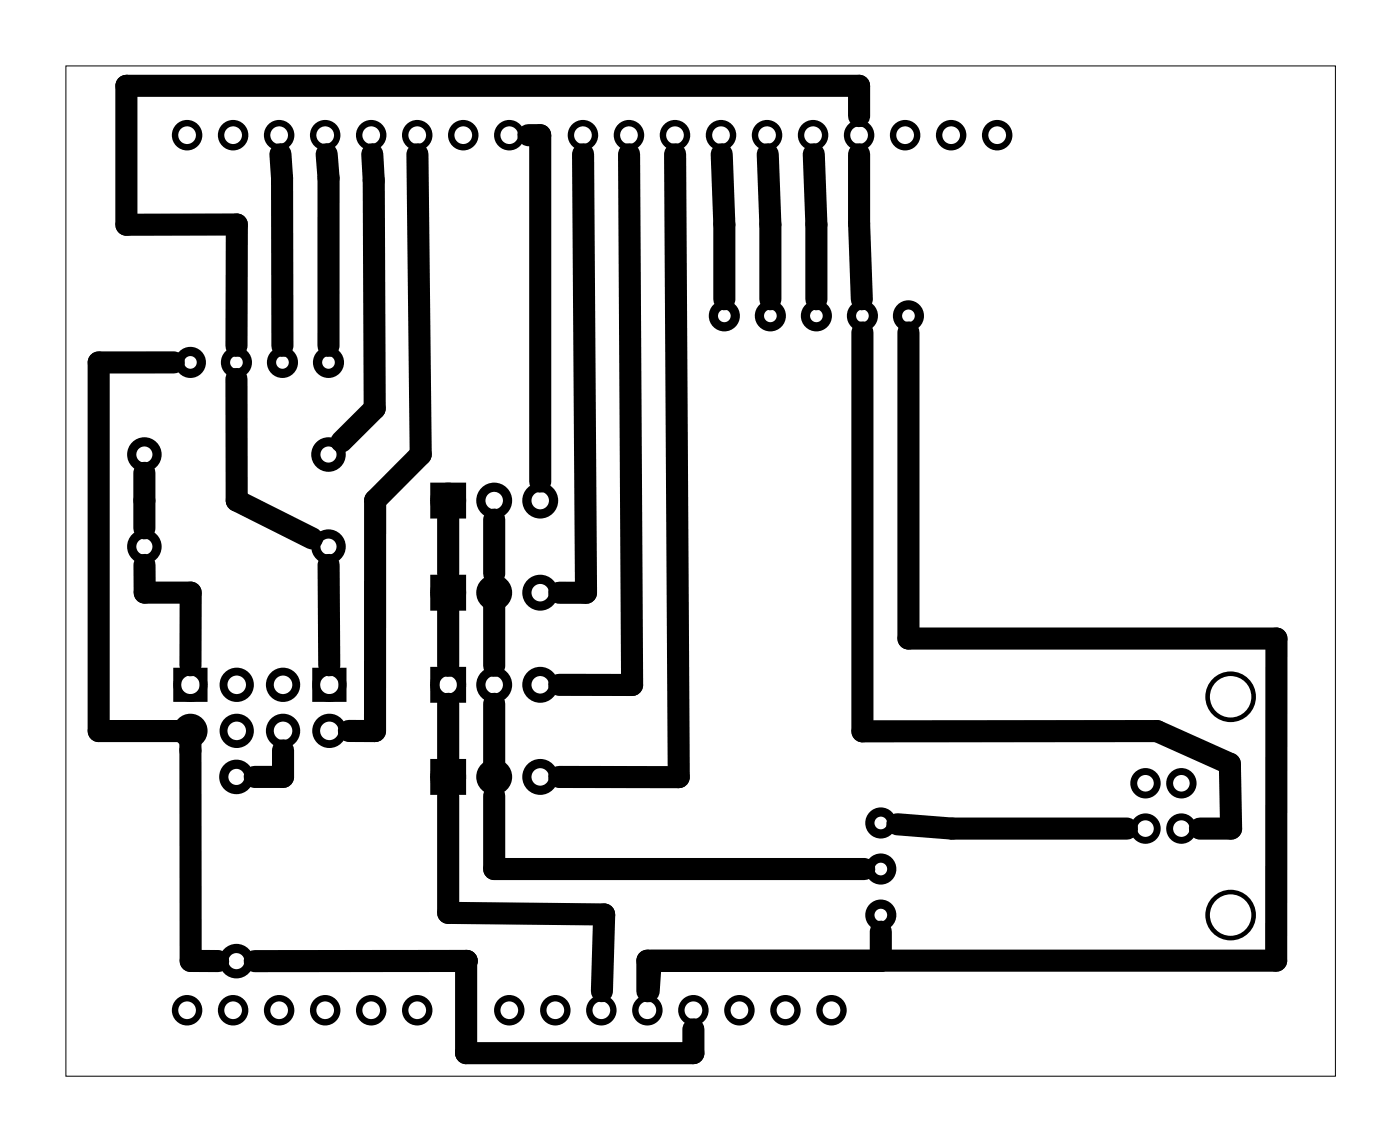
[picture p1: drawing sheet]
<svg xmlns="http://www.w3.org/2000/svg" width="77mm" height="63mm" viewBox="0 0 77 63" stroke-linecap="round" stroke-linejoin="round" font-family="sans-serif">
<path d="M3.6 3.6h70.1v55.8h-70.1z" fill="none" stroke="#000" stroke-width=".06"/>
<g fill="none" stroke="#000" stroke-width=".51">
<path d="M24 37h1.5v1.5h-1.5zM24 32h1.5v1.4h-1.5zM24 26.9h1.5v1.4h-1.5zM24 42.1h1.5v1.5h-1.5z"/>
<circle cx="10.5" cy="20" r=".6"/>
<circle cx="13" cy="20" r=".6"/>
<circle cx="15.6" cy="20" r=".6"/>
<circle cx="18.1" cy="20" r=".6"/>
<circle cx="40" cy="17.4" r=".6"/>
<circle cx="42.5" cy="17.4" r=".6"/>
<circle cx="45.1" cy="17.4" r=".6"/>
<circle cx="47.6" cy="17.4" r=".6"/>
<circle cx="50.1" cy="17.4" r=".6"/>
<circle cx="8" cy="30.1" r=".7"/>
<circle cx="8" cy="25.1" r=".7"/>
<circle cx="18.1" cy="30.1" r=".7"/>
<circle cx="18.1" cy="25.1" r=".7"/>
<circle cx="24.7" cy="27.6" r=".74"/>
<circle cx="24.7" cy="32.7" r=".74"/>
<circle cx="24.7" cy="37.8" r=".74"/>
<circle cx="27.3" cy="37.8" r=".74"/>
<circle cx="27.3" cy="27.6" r=".74"/>
<circle cx="27.3" cy="32.7" r=".74"/>
<circle cx="29.8" cy="32.7" r=".74"/>
<circle cx="29.8" cy="37.8" r=".74"/>
<circle cx="29.8" cy="27.6" r=".74"/>
<circle cx="13" cy="53" r=".7"/>
<circle cx="13" cy="42.8" r=".7"/>
<circle cx="24.7" cy="42.8" r=".74"/>
<circle cx="27.3" cy="42.8" r=".74"/>
<circle cx="29.8" cy="42.8" r=".74"/>
<circle cx="48.6" cy="45.4" r=".6"/>
<circle cx="48.6" cy="47.9" r=".6"/>
<circle cx="48.6" cy="50.5" r=".6"/>
</g>
<g fill="none" stroke="#000" stroke-width=".38">
<circle cx="63.2" cy="45.7" r=".65"/>
<circle cx="63.2" cy="43.2" r=".65"/>
<circle cx="65.2" cy="45.7" r=".65"/>
<circle cx="65.2" cy="43.2" r=".65"/>
</g>
<g fill="none" stroke="#000" stroke-width=".25">
<circle cx="67.9" cy="38.4" r="1.27"/>
<circle cx="67.9" cy="50.5" r="1.27"/>
</g>
<g fill="none" stroke="#000" stroke-width=".43">
<path d="M9.8 37h1.4v1.5h-1.4zM17.4 37h1.5v1.5h-1.5z"/>
<circle cx="10.5" cy="37.8" r=".73"/>
<circle cx="13.1" cy="37.8" r=".73"/>
<circle cx="15.6" cy="37.8" r=".73"/>
<circle cx="18.2" cy="37.8" r=".73"/>
<circle cx="10.5" cy="40.3" r=".73"/>
<circle cx="13.1" cy="40.3" r=".73"/>
<circle cx="15.6" cy="40.3" r=".73"/>
<circle cx="18.2" cy="40.3" r=".73"/>
</g>
<g fill="none" stroke="#000" stroke-width=".35">
<circle cx="10.3" cy="7.5" r=".66"/>
<circle cx="12.9" cy="7.5" r=".66"/>
<circle cx="15.4" cy="7.5" r=".66"/>
<circle cx="17.9" cy="7.5" r=".66"/>
<circle cx="20.5" cy="7.5" r=".66"/>
<circle cx="23" cy="7.5" r=".66"/>
<circle cx="25.6" cy="7.5" r=".66"/>
<circle cx="28.1" cy="7.5" r=".66"/>
<circle cx="32.2" cy="7.5" r=".66"/>
<circle cx="34.7" cy="7.5" r=".66"/>
<circle cx="37.2" cy="7.5" r=".66"/>
<circle cx="39.8" cy="7.5" r=".66"/>
<circle cx="42.3" cy="7.5" r=".66"/>
<circle cx="44.9" cy="7.5" r=".66"/>
<circle cx="47.4" cy="7.5" r=".66"/>
<circle cx="49.9" cy="7.5" r=".66"/>
<circle cx="52.5" cy="7.5" r=".66"/>
<circle cx="55" cy="7.5" r=".66"/>
<circle cx="10.3" cy="55.7" r=".66"/>
<circle cx="12.9" cy="55.7" r=".66"/>
<circle cx="15.4" cy="55.7" r=".66"/>
<circle cx="17.9" cy="55.7" r=".66"/>
<circle cx="20.5" cy="55.7" r=".66"/>
<circle cx="23" cy="55.7" r=".66"/>
<circle cx="28.1" cy="55.7" r=".66"/>
<circle cx="30.6" cy="55.7" r=".66"/>
<circle cx="33.2" cy="55.7" r=".66"/>
<circle cx="35.7" cy="55.7" r=".66"/>
<circle cx="38.3" cy="55.7" r=".66"/>
<circle cx="40.8" cy="55.7" r=".66"/>
<circle cx="43.3" cy="55.7" r=".66"/>
<circle cx="45.9" cy="55.7" r=".66"/>
</g>
<g fill="none" stroke="#000" stroke-width="1.2">
<path d="M7 4.7v7.7h6.1v6.7M7 4.7h40.4v1.7M9.6 20h-4.2v20.3h5.1v12.7h1.5M15.5 8.5l.1 1.3v9.3M18 8.5l.1 1.3v9.3M20.5 8.5l.1 1.5 .1 12.5-1.9 1.9M23 8.5l.2 16.6-2.5 2.5v12.7h-1.4M29.2 7.5h.6v19.1M32.2 8.5l.1 24.2h-1.4M34.7 8.5l.2 29.3h-4M37.3 8.5l.2 34.4-6.6-.1M39.8 8.5l.2 3.9v4.1"/>
<path d="M42.4 8.5l.1 3.9v4.1M44.9 8.5l.2 3.9v4.1M47.4 8.5v3.8l.2 4.2M47.6 18.3v22h16.2l4.1 1.8v3.6h-1.7M50.1 18.3v16.9h20.3v17.8h-34.7v1.7M8 26.1v3M8 31.2v1.5h2.5v4M13 20.9l.1 6.7 4.1 2.1M18.1 31.2l.1 5.5M24.7 27.6v4M24.7 32.7v4M24.7 38.8v4"/>
<path d="M27.3 28.7v2.9M27.3 32.7v4M27.3 38.8v4M14.1 53h11.7l-.1 5.1h12.6v-1.3M15.6 41.4v1.4h-1.5M24.7 43.9v6.4l8.6 .1-.1 4.3M27.3 43.9v4h20.4M48.6 51.4v1.6h-12.7l-.1 1.7M49.5 45.5l3 .2h9.7"/>
</g>
<circle cx="25.8" cy="53" r=".61" fill="#000"/>
</svg>
